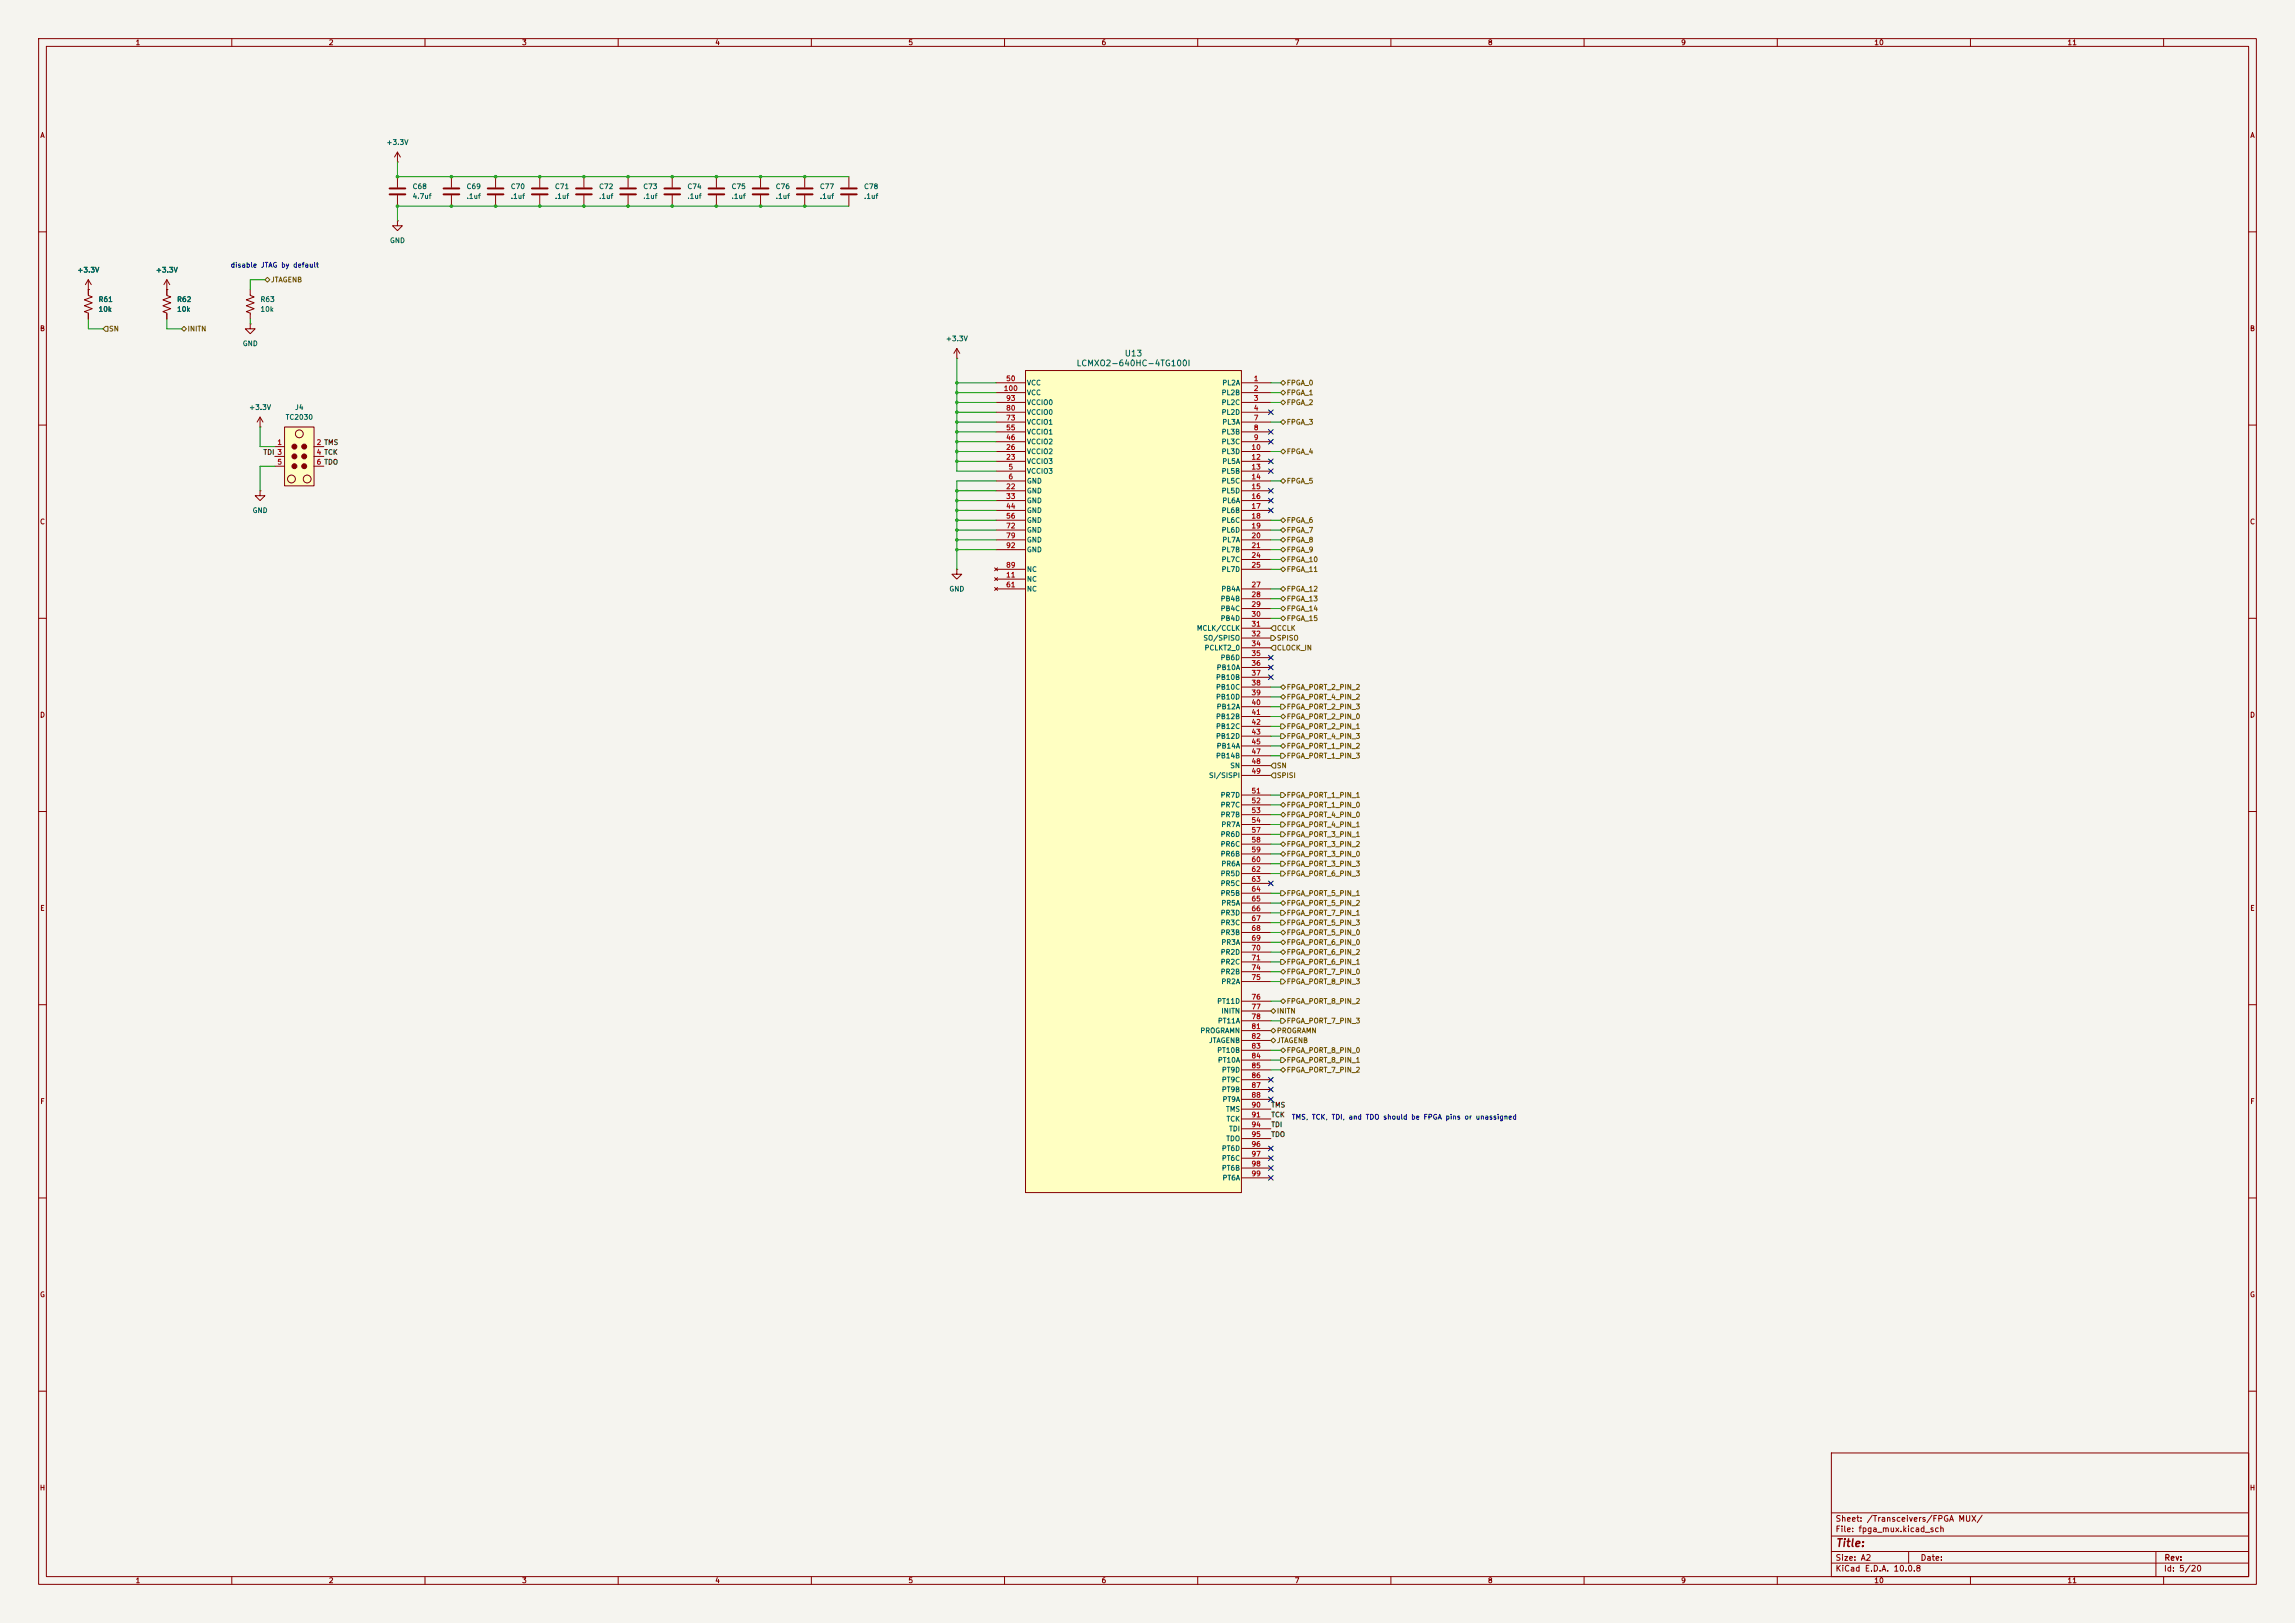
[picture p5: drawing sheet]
<svg xmlns="http://www.w3.org/2000/svg" width="594mm" height="420mm" viewBox="0 0 594 420" stroke-linecap="round" stroke-linejoin="round" font-family="sans-serif">
<defs><g id="words">
<text font-size="2" fill="#840000" x="475" y="400.8">Title:</text>
<g font-size="1.5" fill="#006464">
<text x="278.5" y="95.1">LCMXO2-640HC-4TG100I</text>
<text x="291" y="92.6">U13</text>
</g>
<g font-size="1.5" fill="#840000">
<text x="475" y="394.1">Sheet: /Transceivers/FPGA MUX/</text>
<text x="475" y="396.8">File: fpga_mux.kicad_sch</text>
<text x="475" y="407">KiCad E.D.A. 10.0.8</text>
<text x="475" y="404.2">Size: A2</text>
<text x="497" y="404.2">Date:</text>
<text x="560" y="407">Id: 5/20</text>
<text x="560.1" y="404.2">Rev:</text>
</g>
<g font-size="1.3" fill="#840000">
<text x="35" y="12">1</text>
<text x="85" y="12">2</text>
<text x="135" y="12">3</text>
<text x="185" y="12">4</text>
<text x="235" y="12">5</text>
<text x="285" y="12">6</text>
<text x="335" y="12">7</text>
<text x="385" y="12">8</text>
<text x="435" y="12">9</text>
<text x="485" y="12">10</text>
<text x="535" y="12">11</text>
<text x="10.3" y="36">A</text>
<text x="582.3" y="36">A</text>
<text x="10.2" y="86">B</text>
<text x="582.2" y="86">B</text>
<text x="10.2" y="136">C</text>
<text x="582.2" y="136">C</text>
<text x="10.2" y="186">D</text>
<text x="582.2" y="186">D</text>
<text x="10.3" y="236">E</text>
<text x="582.3" y="236">E</text>
<text x="10.3" y="286">F</text>
<text x="582.3" y="286">F</text>
<text x="10.2" y="336">G</text>
<text x="582.2" y="336">G</text>
<text x="10.2" y="386">H</text>
<text x="582.2" y="386">H</text>
<text x="35" y="410">1</text>
<text x="85" y="410">2</text>
<text x="135" y="410">3</text>
<text x="185" y="410">4</text>
<text x="235" y="410">5</text>
<text x="285" y="410">6</text>
<text x="335" y="410">7</text>
<text x="385" y="410">8</text>
<text x="435" y="410">9</text>
<text x="485" y="410">10</text>
<text x="535" y="410">11</text>
</g>
<g font-size="1.3" fill="#006464">
<text x="99.9" y="37.8">+3.3V</text>
<text x="106.7" y="49.2">C68</text>
<text x="106.7" y="51.8">4.7uf</text>
<text x="120.6" y="49.2">C69</text>
<text x="120.6" y="51.8">.1uf</text>
<text x="132.1" y="49.2">C70</text>
<text x="132.1" y="51.8">.1uf</text>
<text x="143.5" y="49.2">C71</text>
<text x="143.5" y="51.8">.1uf</text>
<text x="154.9" y="49.2">C72</text>
<text x="154.9" y="51.8">.1uf</text>
<text x="166.4" y="49.2">C73</text>
<text x="166.4" y="51.8">.1uf</text>
<text x="177.8" y="49.2">C74</text>
<text x="177.8" y="51.8">.1uf</text>
<text x="189.2" y="49.2">C75</text>
<text x="189.2" y="51.8">.1uf</text>
<text x="200.6" y="49.2">C76</text>
<text x="200.6" y="51.8">.1uf</text>
<text x="212.1" y="49.2">C77</text>
<text x="212.1" y="51.8">.1uf</text>
<text x="223.5" y="49.2">C78</text>
<text x="223.5" y="51.8">.1uf</text>
<text x="100.8" y="63.2">GND</text>
<text x="19.9" y="70.8">+3.3V</text>
<text x="40.2" y="70.8">+3.3V</text>
<text x="25.4" y="78.4">R61</text>
<text x="25.4" y="81">10k</text>
<text x="45.7" y="78.4">R62</text>
<text x="45.7" y="81">10k</text>
<text x="67.3" y="78.4">R63</text>
<text x="67.3" y="81">10k</text>
<text x="62.7" y="89.9">GND</text>
<text x="244.7" y="88.6">+3.3V</text>
<text x="265.7" y="100">VCC</text>
<text x="316.2" y="100">PL2A</text>
<text x="64.3" y="106.4">+3.3V</text>
<text x="76.3" y="106.4">J4</text>
<text x="265.7" y="107.6">VCCIO0</text>
<text x="265.7" y="105.1">VCCIO0</text>
<text x="265.7" y="102.6">VCC</text>
<text x="316.1" y="102.6">PL2B</text>
<text x="316.1" y="105.1">PL2C</text>
<text x="316.1" y="107.6">PL2D</text>
<text x="73.8" y="108.9">TC2030</text>
<text x="265.7" y="112.7">VCCIO1</text>
<text x="265.7" y="110.2">VCCIO1</text>
<text x="316.1" y="112.7">PL3B</text>
<text x="316.2" y="110.2">PL3A</text>
<text x="265.7" y="117.8">VCCIO2</text>
<text x="265.7" y="115.3">VCCIO2</text>
<text x="316.1" y="115.3">PL3C</text>
<text x="316.1" y="117.8">PL3D</text>
<text x="265.7" y="122.9">VCCIO3</text>
<text x="265.7" y="125.4">GND</text>
<text x="265.7" y="120.3">VCCIO3</text>
<text x="316.1" y="125.4">PL5C</text>
<text x="316.1" y="122.9">PL5B</text>
<text x="316.2" y="120.3">PL5A</text>
<text x="265.7" y="128">GND</text>
<text x="265.7" y="130.5">GND</text>
<text x="316.1" y="128">PL5D</text>
<text x="316.2" y="130.5">PL6A</text>
<text x="65.2" y="133">GND</text>
<text x="265.7" y="133">GND</text>
<text x="265.7" y="135.6">GND</text>
<text x="316.1" y="133">PL6B</text>
<text x="316.1" y="135.6">PL6C</text>
<text x="265.7" y="138.1">GND</text>
<text x="265.7" y="140.7">GND</text>
<text x="265.7" y="143.2">GND</text>
<text x="316.1" y="138.1">PL6D</text>
<text x="316.1" y="143.2">PL7B</text>
<text x="316.2" y="140.7">PL7A</text>
<text x="265.7" y="148.3">NC</text>
<text x="316.1" y="145.7">PL7C</text>
<text x="316.1" y="148.3">PL7D</text>
<text x="245.6" y="153.4">GND</text>
<text x="265.7" y="150.8">NC</text>
<text x="265.7" y="153.4">NC</text>
<text x="315.8" y="155.9">PB4B</text>
<text x="316" y="153.4">PB4A</text>
<text x="315.8" y="158.4">PB4C</text>
<text x="315.8" y="161">PB4D</text>
<text x="309.6" y="163.5">MCLK/CCLK</text>
<text x="311.3" y="166.1">SO/SPISO</text>
<text x="311.6" y="168.6">PCLKT2_0</text>
<text x="314.8" y="173.7">PB10A</text>
<text x="315.8" y="171.1">PB6D</text>
<text x="314.6" y="176.2">PB10B</text>
<text x="314.6" y="178.8">PB10C</text>
<text x="314.6" y="181.3">PB10D</text>
<text x="314.8" y="183.8">PB12A</text>
<text x="314.6" y="186.4">PB12B</text>
<text x="314.6" y="188.9">PB12C</text>
<text x="314.6" y="191.5">PB12D</text>
<text x="314.6" y="196.5">PB14B</text>
<text x="314.8" y="194">PB14A</text>
<text x="312.8" y="201.6">SI/SISPI</text>
<text x="318.3" y="199.1">SN</text>
<text x="315.8" y="206.7">PR7D</text>
<text x="315.8" y="209.2">PR7C</text>
<text x="315.8" y="211.8">PR7B</text>
<text x="316" y="214.3">PR7A</text>
<text x="315.8" y="216.9">PR6D</text>
<text x="315.8" y="219.4">PR6C</text>
<text x="315.8" y="221.9">PR6B</text>
<text x="315.8" y="227">PR5D</text>
<text x="316" y="224.5">PR6A</text>
<text x="315.8" y="232.1">PR5B</text>
<text x="315.8" y="229.6">PR5C</text>
<text x="315.8" y="237.2">PR3D</text>
<text x="315.8" y="239.7">PR3C</text>
<text x="316" y="234.6">PR5A</text>
<text x="315.8" y="242.3">PR3B</text>
<text x="316" y="244.8">PR3A</text>
<text x="315.8" y="247.3">PR2D</text>
<text x="315.8" y="249.9">PR2C</text>
<text x="315.8" y="252.4">PR2B</text>
<text x="316" y="255">PR2A</text>
<text x="314.9" y="260">PT11D</text>
<text x="316" y="262.6">INITN</text>
<text x="310.5" y="267.7">PROGRAMN</text>
<text x="315.1" y="265.1">PT11A</text>
<text x="312.8" y="270.2">JTAGENB</text>
<text x="314.9" y="272.7">PT10B</text>
<text x="315.1" y="275.3">PT10A</text>
<text x="316.1" y="277.8">PT9D</text>
<text x="316.1" y="280.4">PT9C</text>
<text x="316.1" y="282.9">PT9B</text>
<text x="316.3" y="285.4">PT9A</text>
<text x="317.2" y="288">TMS</text>
<text x="317.3" y="290.5">TCK</text>
<text x="318" y="293.1">TDI</text>
<text x="316.1" y="298.1">PT6D</text>
<text x="317.3" y="295.6">TDO</text>
<text x="316.1" y="300.7">PT6C</text>
<text x="316.1" y="303.2">PT6B</text>
<text x="316.3" y="305.8">PT6A</text>
</g>
<g font-size="1.3" fill="#0000c2">
<text x="59.6" y="69.5">disable JTAG by default</text>
<text x="334.2" y="290">TMS, TCK, TDI, and TDO should be FPGA pins or unassigned</text>
</g>
<g font-size="1.3" fill="#725600">
<text x="70" y="73.4">JTAGENB</text>
<text x="28.1" y="86.1">SN</text>
<text x="48.4" y="86.1">INITN</text>
<text x="332.9" y="100">FPGA_0</text>
<text x="332.9" y="102.6">FPGA_1</text>
<text x="332.9" y="105.1">FPGA_2</text>
<text x="332.9" y="110.2">FPGA_3</text>
<text x="332.9" y="117.8">FPGA_4</text>
<text x="332.9" y="125.4">FPGA_5</text>
<text x="332.9" y="135.6">FPGA_6</text>
<text x="332.9" y="143.2">FPGA_9</text>
<text x="332.9" y="140.7">FPGA_8</text>
<text x="332.9" y="138.1">FPGA_7</text>
<text x="332.9" y="145.7">FPGA_10</text>
<text x="332.9" y="148.3">FPGA_11</text>
<text x="332.9" y="155.9">FPGA_13</text>
<text x="332.9" y="153.4">FPGA_12</text>
<text x="332.9" y="158.4">FPGA_14</text>
<text x="332.9" y="161">FPGA_15</text>
<text x="330.4" y="163.5">CCLK</text>
<text x="330.4" y="166.1">SPISO</text>
<text x="330.4" y="168.6">CLOCK_IN</text>
<text x="332.9" y="178.8">FPGA_PORT_2_PIN_2</text>
<text x="332.9" y="181.3">FPGA_PORT_4_PIN_2</text>
<text x="332.9" y="183.8">FPGA_PORT_2_PIN_3</text>
<text x="332.9" y="191.5">FPGA_PORT_4_PIN_3</text>
<text x="332.9" y="188.9">FPGA_PORT_2_PIN_1</text>
<text x="332.9" y="186.4">FPGA_PORT_2_PIN_0</text>
<text x="332.9" y="196.5">FPGA_PORT_1_PIN_3</text>
<text x="332.9" y="194">FPGA_PORT_1_PIN_2</text>
<text x="330.4" y="201.6">SPISI</text>
<text x="330.4" y="199.1">SN</text>
<text x="332.9" y="206.7">FPGA_PORT_1_PIN_1</text>
<text x="332.9" y="209.2">FPGA_PORT_1_PIN_0</text>
<text x="332.9" y="211.8">FPGA_PORT_4_PIN_0</text>
<text x="332.9" y="214.3">FPGA_PORT_4_PIN_1</text>
<text x="332.9" y="221.9">FPGA_PORT_3_PIN_0</text>
<text x="332.9" y="216.9">FPGA_PORT_3_PIN_1</text>
<text x="332.9" y="219.4">FPGA_PORT_3_PIN_2</text>
<text x="332.9" y="224.5">FPGA_PORT_3_PIN_3</text>
<text x="332.9" y="227">FPGA_PORT_6_PIN_3</text>
<text x="332.9" y="232.1">FPGA_PORT_5_PIN_1</text>
<text x="332.9" y="237.2">FPGA_PORT_7_PIN_1</text>
<text x="332.9" y="239.7">FPGA_PORT_5_PIN_3</text>
<text x="332.9" y="234.6">FPGA_PORT_5_PIN_2</text>
<text x="332.9" y="242.3">FPGA_PORT_5_PIN_0</text>
<text x="332.9" y="244.8">FPGA_PORT_6_PIN_0</text>
<text x="332.9" y="247.3">FPGA_PORT_6_PIN_2</text>
<text x="332.9" y="249.9">FPGA_PORT_6_PIN_1</text>
<text x="332.9" y="255">FPGA_PORT_8_PIN_3</text>
<text x="332.9" y="252.4">FPGA_PORT_7_PIN_0</text>
<text x="330.4" y="262.6">INITN</text>
<text x="332.9" y="260">FPGA_PORT_8_PIN_2</text>
<text x="330.4" y="267.7">PROGRAMN</text>
<text x="332.9" y="265.1">FPGA_PORT_7_PIN_3</text>
<text x="330.4" y="270.2">JTAGENB</text>
<text x="332.9" y="272.7">FPGA_PORT_8_PIN_0</text>
<text x="332.9" y="275.3">FPGA_PORT_8_PIN_1</text>
<text x="332.9" y="277.8">FPGA_PORT_7_PIN_2</text>
</g>
<g font-size="1.3" fill="#a90000">
<text x="259.7" y="101.5">100</text>
<text x="260.3" y="98.9">50</text>
<text x="324.4" y="98.9">1</text>
<text x="324.4" y="101.5">2</text>
<text x="260.3" y="106.5">80</text>
<text x="260.3" y="104">93</text>
<text x="324.4" y="104">3</text>
<text x="324.4" y="106.5">4</text>
<text x="260.3" y="111.6">55</text>
<text x="260.3" y="109.1">73</text>
<text x="324.4" y="109.1">7</text>
<text x="324.4" y="111.6">8</text>
<text x="71.7" y="115.4">1</text>
<text x="81.8" y="115.4">2 TMS</text>
<text x="81.8" y="118">4 TCK</text>
<text x="260.3" y="119.2">23</text>
<text x="260.3" y="116.7">26</text>
<text x="260.3" y="114.2">46</text>
<text x="323.8" y="116.7">10</text>
<text x="323.8" y="119.2">12</text>
<text x="324.4" y="114.2">9</text>
<text x="71.7" y="120.5">5</text>
<text x="81.8" y="120.5">6 TDO</text>
<text x="260.9" y="121.8">5</text>
<text x="260.9" y="124.3">6</text>
<text x="323.8" y="124.3">14</text>
<text x="323.8" y="121.8">13</text>
<text x="260.3" y="126.9">22</text>
<text x="260.3" y="129.4">33</text>
<text x="260.3" y="131.9">44</text>
<text x="323.8" y="126.9">15</text>
<text x="323.8" y="129.4">16</text>
<text x="323.8" y="131.9">17</text>
<text x="260.3" y="134.5">56</text>
<text x="260.3" y="137">72</text>
<text x="323.8" y="134.5">18</text>
<text x="323.8" y="137">19</text>
<text x="260.3" y="139.6">79</text>
<text x="260.3" y="142.1">92</text>
<text x="323.8" y="139.6">20</text>
<text x="323.8" y="142.1">21</text>
<text x="260.3" y="149.7">11</text>
<text x="260.3" y="147.2">89</text>
<text x="323.8" y="144.6">24</text>
<text x="323.8" y="147.2">25</text>
<text x="260.3" y="152.3">61</text>
<text x="323.8" y="154.8">28</text>
<text x="323.8" y="152.3">27</text>
<text x="323.8" y="157.3">29</text>
<text x="323.8" y="159.9">30</text>
<text x="323.8" y="162.4">31</text>
<text x="323.8" y="165">32</text>
<text x="323.8" y="167.5">34</text>
<text x="323.8" y="172.6">36</text>
<text x="323.8" y="170">35</text>
<text x="323.8" y="175.1">37</text>
<text x="323.8" y="177.7">38</text>
<text x="323.8" y="182.7">40</text>
<text x="323.8" y="185.3">41</text>
<text x="323.8" y="180.2">39</text>
<text x="323.8" y="187.8">42</text>
<text x="323.8" y="190.4">43</text>
<text x="323.8" y="192.9">45</text>
<text x="323.8" y="195.4">47</text>
<text x="323.8" y="198">48</text>
<text x="323.8" y="200.5">49</text>
<text x="323.8" y="205.6">51</text>
<text x="323.8" y="208.1">52</text>
<text x="323.8" y="210.7">53</text>
<text x="323.8" y="213.2">54</text>
<text x="323.8" y="215.8">57</text>
<text x="323.8" y="218.3">58</text>
<text x="323.8" y="220.8">59</text>
<text x="323.8" y="223.4">60</text>
<text x="323.8" y="225.9">62</text>
<text x="323.8" y="231">64</text>
<text x="323.8" y="233.5">65</text>
<text x="323.8" y="228.5">63</text>
<text x="323.8" y="236.1">66</text>
<text x="323.8" y="238.6">67</text>
<text x="323.8" y="241.2">68</text>
<text x="323.8" y="243.7">69</text>
<text x="323.8" y="246.2">70</text>
<text x="323.8" y="248.8">71</text>
<text x="323.8" y="251.3">74</text>
<text x="323.8" y="253.9">75</text>
<text x="323.8" y="258.9">76</text>
<text x="323.8" y="261.5">77</text>
<text x="323.8" y="264">78</text>
<text x="323.8" y="266.6">81</text>
<text x="323.8" y="269.1">82</text>
<text x="323.8" y="271.6">83</text>
<text x="323.8" y="274.2">84</text>
<text x="323.8" y="276.7">85</text>
<text x="323.8" y="279.3">86</text>
<text x="323.8" y="281.8">87</text>
<text x="323.8" y="284.3">88</text>
<text x="323.8" y="286.9">90</text>
<text x="323.8" y="289.4">91</text>
<text x="323.8" y="292">94</text>
<text x="323.8" y="297">96</text>
<text x="323.8" y="299.6">97</text>
<text x="323.8" y="294.5">95</text>
<text x="323.8" y="302.1">98</text>
<text x="323.8" y="304.7">99</text>
</g>
<g font-size="1.3" fill="#0f0f0f">
<text x="68.1" y="118">TDI 3</text>
<text x="328.9" y="286.9">TMS</text>
<text x="328.9" y="292">TDI</text>
<text x="328.9" y="289.4">TCK</text>
<text x="328.9" y="294.5">TDO</text>
</g>
</g></defs>
<path d="M0 0h594v420h-594z" fill="#f5f4ef" stroke="#f5f4ef" stroke-width=".26"/>
<g fill="none" stroke="#840000" stroke-width=".26">
<path d="M10 10h574v400h-574zM12 12h570v396h-570zM60 10v2M110 10v2M160 10v2M210 10v2M260 10v2M310 10v2M360 10v2M410 10v2M460 10v2M510 10v2"/>
<path d="M560 10v2M128.3 45.7v2.8M128.3 50.5v2.8M139.7 45.7v2.8M139.7 50.5v2.8M151.1 45.7v2.8M151.1 50.5v2.8M162.6 45.7v2.8M162.6 50.5v2.8M174 45.7v2.8M174 50.5v2.8M185.4 45.7v2.8"/>
<path d="M185.4 50.5v2.8M196.8 45.7v2.8M196.8 50.5v2.8M208.3 45.7v2.8M208.3 50.5v2.8M219.7 45.7v2.8M219.7 50.5v2.8M10 60h2M22.9 74.9h.1M22.9 72.4v4.1l1 .3-2.1 .8 2.1 .8-2.1 .7 2.1 .8-2.1 .7 1.1 .4v1.6M22.9 72.4l-.8 1.3M22.9 72.4l.7 1.3"/>
<path d="M64.8 74.9v1.6l1 .3-2 .8 2 .8-2 .7 2 .8-2 .7 1 .4v1.6M582 60h2M10 110h2M582 110h2M247.6 147.3v1.3h1.3l-1.3 1.3-1.2-1.3h1.2M247.6 147.3h.1M10 160h2M582 160h2M10 210h2M582 210h2M10 260h2M582 260h2"/>
<path d="M10 310h2M582 310h2M10 360h2M474 376h108v32h-108zM582 360h2M474 397.5h108M474 391.5h108M60 408v2M110 408v2M160 408v2M210 408v2M260 408v2"/>
<path d="M310 408v2M360 408v2M410 408v2M460 408v2M474 404.5h108M474 401.5h108M494 401.5v3M510 408v2M558 401.5v6.5M560 408v2"/>
</g>
<g fill="none" stroke="#840000" stroke-width=".51">
<path d="M126.2 48.8h4.1M126.2 50.3h4.1M137.7 48.8h4M137.7 50.3h4M149.1 48.8h4.1M149.1 50.3h4.1M160.5 48.8h4.1M160.5 50.3h4.1M172 48.8h4M172 50.3h4M183.4 48.8h4.1M183.4 50.3h4.1"/>
<path d="M194.8 48.8h4.1M194.8 50.3h4.1M206.2 48.8h4.1M206.2 50.3h4.1M217.7 48.8h4M217.7 50.3h4"/>
</g>
<path d="M265.4 95.9h55.9v212.7h-55.9z" fill="#ffffc2"/>
<g fill="none" stroke="#840000" stroke-width=".26">
<path d="M64.8 83.8v1.3h1.2l-1.2 1.3-1.3-1.3h1.3M64.8 83.8h.1M257.8 99.1h7.6M265.4 95.9h55.9v212.7h-55.9zM321.3 99.1h7.6M257.8 101.6h7.6M257.8 109.2h7.6M257.8 111.8h7.6M257.8 114.3h7.6M257.8 116.8h7.6M257.8 119.4h7.6M257.8 106.7h7.6"/>
<path d="M257.8 104.1h7.6M321.3 101.6h7.6M321.3 109.2h7.6M321.3 111.8h7.6M321.3 114.3h7.6M321.3 116.8h7.6M321.3 119.4h7.6M321.3 106.7h7.6M321.3 104.1h7.6M257.8 121.9h7.6M257.8 124.5h7.6M257.8 127h7.6"/>
<path d="M257.8 129.5h7.6M257.8 132.1h7.6M257.8 134.6h7.6M257.8 137.2h7.6M257.8 139.7h7.6M321.3 121.9h7.6M321.3 124.5h7.6M321.3 127h7.6M321.3 129.5h7.6M321.3 132.1h7.6M321.3 134.6h7.6M321.3 137.2h7.6"/>
<path d="M321.3 139.7h7.6M257.4 149.5l.8 .7M257.4 152l.8 .8M257.4 146.9l.8 .8M257.8 149.9h7.6M257.8 147.3h7.6M257.8 152.4h7.6M257.8 142.2h7.6M258.2 149.5l-.8 .7M258.2 152l-.8 .8M258.2 146.9l-.8 .8M321.3 144.8h7.6"/>
<path d="M321.3 147.3h7.6M321.3 154.9h7.6M321.3 157.5h7.6M321.3 152.4h7.6M321.3 142.2h7.6M321.3 160h7.6M321.3 172.7h7.6M321.3 175.3h7.6M321.3 162.6h7.6M321.3 165.1h7.6M321.3 167.6h7.6M321.3 170.2h7.6"/>
<path d="M321.3 177.8h7.6M321.3 182.9h7.6M321.3 185.4h7.6M321.3 188h7.6M321.3 190.5h7.6M321.3 193h7.6M321.3 195.6h7.6M321.3 180.3h7.6M321.3 198.1h7.6M321.3 205.7h7.6M321.3 208.3h7.6M321.3 210.8h7.6"/>
<path d="M321.3 213.4h7.6M321.3 215.9h7.6M321.3 218.4h7.6M321.3 200.7h7.6M321.3 221h7.6M321.3 223.5h7.6M321.3 231.1h7.6M321.3 233.7h7.6M321.3 236.2h7.6M321.3 238.8h7.6M321.3 226.1h7.6M321.3 228.6h7.6"/>
<path d="M321.3 241.3h7.6M321.3 243.8h7.6M321.3 246.4h7.6M321.3 248.9h7.6M321.3 251.5h7.6M321.3 254h7.6M321.3 259.1h7.6M321.3 264.2h7.6M321.3 271.8h7.6M321.3 274.3h7.6M321.3 261.6h7.6M321.3 266.7h7.6"/>
<path d="M321.3 269.2h7.6M321.3 276.9h7.6M321.3 279.4h7.6M321.3 297.2h7.6M321.3 299.7h7.6M321.3 281.9h7.6M321.3 284.5h7.6M321.3 287h7.6M321.3 289.6h7.6M321.3 292.1h7.6M321.3 294.6h7.6M321.3 302.3h7.6"/>
<path d="M321.3 304.8h7.6"/>
</g>
<path d="M73.7 110.5h7.6v15.2h-7.6z" fill="#ffffc2"/>
<g fill="none" stroke="#840000" stroke-width=".26">
<path d="M102.9 39.4v2.5M102.9 39.4l-.8 1.2M102.9 39.4l.7 1.2M102.9 41.9h.1M102.9 57.2v1.2h1.2l-1.2 1.3-1.3-1.3h1.3M102.9 57.2h.1M102.9 45.7v2.8M102.9 50.5v2.8M116.8 45.7v2.8M116.8 50.5v2.8M22.9 74.9h.1M22.9 74.9v1.3"/>
<path d="M43.2 72.4v4.1l1 .3-2 .8 2 .8-2 .7 2 .8-2 .7 1 .4v1.6M43.2 74.9h.1M43.2 72.4l-.8 1.3M43.2 72.4l.7 1.3M22.9 81.3v1.3M247.6 92.7h.1M247.6 90.2l-.7 1.2M247.6 90.2l.8 1.2M247.6 90.2v2.5M67.3 110.5h.1M67.3 108l-.8 1.2M67.3 108l.8 1.2"/>
<path d="M67.3 108v2.5M71.1 115.6h2.6M71.1 118.1h2.6M73.7 110.5h7.6v15.2h-7.6zM81.3 115.6h2.5M81.3 118.1h2.5M67.3 127v1.3h1.3l-1.3 1.2-1.3-1.2h1.3M67.3 127h.1M71.1 120.7h2.6M81.3 120.7h2.5"/>
<circle cx="77.5" cy="112.3" r="1.02"/>
<circle cx="75.4" cy="124" r="1.02"/>
<circle cx="79.5" cy="124" r="1.02"/>
</g>
<g fill="#840000" stroke="#840000" stroke-width=".26">
<circle cx="76.2" cy="115.6" r=".63"/>
<circle cx="76.2" cy="118.1" r=".63"/>
<circle cx="76.2" cy="120.6" r=".63"/>
<circle cx="78.7" cy="115.6" r=".63"/>
<circle cx="78.7" cy="118.1" r=".63"/>
<circle cx="78.7" cy="120.6" r=".63"/>
</g>
<path d="M100.8 48.8h4.1M100.8 50.3h4.1M114.8 48.8h4.1M114.8 50.3h4.1" fill="none" stroke="#840000" stroke-width=".51"/>
<g fill="none" stroke="#725600" stroke-width=".26">
<path d="M68.6 72.4l.6-.6 .6 .6-.6 .6zM26.7 85.1l.6-.6h.6v1.2h-.6zM47 85.1l.6-.6 .7 .6-.7 .6zM331.5 99.1l.6-.7 .6 .7-.6 .6zM331.5 109.2l.6-.6 .6 .6-.6 .7zM331.5 116.8l.6-.6 .6 .6-.6 .7zM331.5 101.6l.6-.6 .6 .6-.6 .6zM331.5 104.1l.6-.6 .6 .6-.6 .7zM331.5 134.6l.6-.6 .6 .6-.6 .7zM331.5 124.5l.6-.7 .6 .7-.6 .6zM331.5 139.7l.6-.6 .6 .6-.6 .6zM331.5 137.2l.6-.7 .6 .7-.6 .6z"/>
<path d="M331.5 157.5l.6-.7 .6 .7-.6 .6zM331.5 144.8l.6-.7 .6 .7-.6 .6zM331.5 154.9l.6-.6 .6 .6-.6 .7zM331.5 152.4l.6-.6 .6 .6-.6 .6zM331.5 142.2l.6-.6 .6 .6-.6 .7zM332.1 146.7l.6 .6-.6 .7-.6-.7zM328.9 164.5h.7l.6 .6-.6 .6h-.7zM329.6 161.9h.6v1.3h-.6l-.7-.6zM329.6 167h.6v1.3h-.6l-.7-.7zM331.5 160l.6-.6 .6 .6-.6 .7zM331.5 177.8l.6-.6 .6 .6-.6 .6zM329.6 197.5h.6v1.3h-.6l-.7-.7z"/>
<path d="M331.5 180.3l.6-.6 .6 .6-.6 .7zM331.5 182.2h.6l.6 .7-.6 .6h-.6zM331.5 189.9h.6l.6 .6-.6 .6h-.6zM331.5 187.3h.6l.6 .7-.6 .6h-.6zM331.5 185.4l.6-.6 .6 .6-.6 .7zM331.5 194.9h.6l.6 .7-.6 .6h-.6zM331.5 193l.6-.6 .6 .6-.6 .7zM329.6 200h.6v1.3h-.6l-.7-.6zM331.5 205.1h.6l.6 .6-.6 .7h-.6zM331.5 208.3l.6-.7 .6 .7-.6 .6zM331.5 210.8l.6-.6 .6 .6-.6 .7zM331.5 215.3h.6l.6 .6-.6 .6h-.6z"/>
<path d="M331.5 212.7h.6l.6 .7-.6 .6h-.6zM331.5 218.4l.6-.6 .6 .6-.6 .7zM331.5 230.5h.6l.6 .6-.6 .7h-.6zM331.5 222.9h.6l.6 .6-.6 .7h-.6zM331.5 235.6h.6l.6 .6-.6 .7h-.6zM331.5 238.1h.6l.6 .7-.6 .6h-.6zM331.5 233.7l.6-.7 .6 .7-.6 .6zM331.5 225.4h.6l.6 .7-.6 .6h-.6zM332.1 220.3l.6 .7-.6 .6-.6-.6zM331.5 246.4l.6-.7 .6 .7-.6 .6zM331.5 241.3l.6-.6 .6 .6-.6 .6zM331.5 243.8l.6-.6 .6 .6-.6 .7z"/>
<path d="M331.5 253.4h.6l.6 .6-.6 .6h-.6zM331.5 251.5l.6-.7 .6 .7-.6 .6zM331.5 259.1l.6-.7 .6 .7-.6 .6zM331.5 248.3h.6l.6 .6-.6 .7h-.6zM328.9 269.2l.7-.6 .6 .6-.6 .7zM328.9 266.7l.7-.6 .6 .6-.6 .6zM328.9 261.6l.7-.6 .6 .6-.6 .7zM331.5 276.9l.6-.7 .6 .7-.6 .6zM331.5 271.8l.6-.7 .6 .7-.6 .6zM331.5 263.5h.6l.6 .7-.6 .6h-.6zM331.5 273.7h.6l.6 .6-.6 .7h-.6z"/>
</g>
<g fill="none" stroke="#009600" stroke-width=".26">
<path d="M102.9 41.9v3.8h116.8M219.7 53.3h-116.8v3.9M68.6 72.4h-3.8v2.5M22.9 82.6v2.5h3.8M43.2 82.6v2.5h3.8M64.8 82.6v1.2M247.6 92.7v29.2h10.2M247.6 99.1h10.2M328.9 99.1h2.6M67.3 110.5v5.1h3.8M247.6 104.1h10.2M247.6 101.6h10.2"/>
<path d="M247.6 114.3h10.2M247.6 106.7h10.2M247.6 111.8h10.2M247.6 109.2h10.2M247.6 119.4h10.2M247.6 116.8h10.2M328.9 104.1h2.6M328.9 101.6h2.6M328.9 109.2h2.6M328.9 116.8h2.6M71.1 120.7h-3.8v6.3M247.6 134.6h10.2"/>
<path d="M247.6 139.7h10.2M247.6 137.2h10.2M247.6 127h10.2M247.6 132.1h10.2M247.6 129.5h10.2M257.8 124.5h-10.2v22.8M328.9 134.6h2.6M328.9 124.5h2.6M328.9 139.7h2.6M328.9 137.2h2.6M247.6 142.2h10.2M328.9 142.2h2.6"/>
<path d="M328.9 157.5h2.6M328.9 147.3h2.6M328.9 144.8h2.6M328.9 154.9h2.6M328.9 152.4h2.6M328.9 177.8h2.6M328.9 160h2.6M328.9 180.3h2.6M328.9 182.9h2.6M328.9 185.4h2.6M328.9 188h2.6M328.9 190.5h2.6"/>
<path d="M328.9 193h2.6M328.9 195.6h2.6M328.9 213.4h2.6M328.9 205.7h2.6M328.9 208.3h2.6M328.9 210.8h2.6M328.9 215.9h2.6M328.9 218.4h2.6M328.9 236.2h2.6M328.9 238.8h2.6M328.9 233.7h2.6M328.9 231.1h2.6"/>
<path d="M328.9 226.1h2.6M328.9 223.5h2.6M328.9 221h2.6M328.9 248.9h2.6M328.9 241.3h2.6M328.9 243.8h2.6M328.9 246.4h2.6M328.9 251.5h2.6M328.9 254h2.6M328.9 259.1h2.6M328.9 276.9h2.6M328.9 274.3h2.6"/>
<path d="M328.9 271.8h2.6M328.9 264.2h2.6"/>
</g>
<g fill="none" stroke="#000084" stroke-width=".26">
<path d="M328.3 113.7l1.2 1.2M328.3 111.2l1.2 1.2M328.3 106.1l1.2 1.2M328.3 118.8l1.2 1.2M329.5 113.7l-1.2 1.2M329.5 111.2l-1.2 1.2M329.5 106.1l-1.2 1.2M329.5 118.8l-1.2 1.2M328.3 126.4l1.2 1.2M328.3 128.9l1.2 1.2M328.3 131.5l1.2 1.2M328.3 121.3l1.2 1.2"/>
<path d="M329.5 126.4l-1.2 1.2M329.5 128.9l-1.2 1.2M329.5 131.5l-1.2 1.2M329.5 121.3l-1.2 1.2M328.3 174.7l1.2 1.2M328.3 172.1l1.2 1.2M328.3 169.6l1.2 1.2M329.5 174.7l-1.2 1.2M329.5 172.1l-1.2 1.2M329.5 169.6l-1.2 1.2M328.3 228l1.2 1.2M329.5 228l-1.2 1.2"/>
<path d="M328.3 278.8l1.2 1.2M329.5 278.8l-1.2 1.2M328.3 283.9l1.2 1.2M328.3 281.3l1.2 1.2M328.3 296.6l1.2 1.2M328.3 299.1l1.2 1.2M329.5 283.9l-1.2 1.2M329.5 281.3l-1.2 1.2M329.5 296.6l-1.2 1.2M329.5 299.1l-1.2 1.2M328.3 304.2l1.2 1.2M328.3 301.7l1.2 1.2"/>
<path d="M329.5 304.2l-1.2 1.2M329.5 301.7l-1.2 1.2"/>
</g>
<g fill="#009600">
<circle cx="208.3" cy="53.3" r=".46"/>
<circle cx="208.3" cy="45.7" r=".46"/>
<circle cx="162.6" cy="45.7" r=".46"/>
<circle cx="162.6" cy="53.3" r=".46"/>
<circle cx="151.1" cy="53.3" r=".46"/>
<circle cx="185.4" cy="53.3" r=".46"/>
<circle cx="185.4" cy="45.7" r=".46"/>
<circle cx="139.7" cy="45.7" r=".46"/>
<circle cx="128.3" cy="45.7" r=".46"/>
<circle cx="196.8" cy="45.7" r=".46"/>
<circle cx="196.8" cy="53.3" r=".46"/>
<circle cx="174" cy="53.3" r=".46"/>
<circle cx="174" cy="45.7" r=".46"/>
<circle cx="151.1" cy="45.7" r=".46"/>
<circle cx="139.7" cy="53.3" r=".46"/>
<circle cx="247.6" cy="101.6" r=".46"/>
<circle cx="247.6" cy="106.7" r=".46"/>
<circle cx="247.6" cy="104.1" r=".46"/>
<circle cx="247.6" cy="114.3" r=".46"/>
<circle cx="247.6" cy="119.4" r=".46"/>
<circle cx="247.6" cy="116.8" r=".46"/>
<circle cx="247.6" cy="109.2" r=".46"/>
<circle cx="247.6" cy="111.8" r=".46"/>
<circle cx="247.6" cy="99.1" r=".46"/>
<circle cx="128.3" cy="53.3" r=".46"/>
<circle cx="116.8" cy="45.7" r=".46"/>
<circle cx="116.8" cy="53.3" r=".46"/>
<circle cx="102.9" cy="53.3" r=".46"/>
<circle cx="102.9" cy="45.7" r=".46"/>
<circle cx="247.6" cy="129.5" r=".46"/>
<circle cx="247.6" cy="134.6" r=".46"/>
<circle cx="247.6" cy="132.1" r=".46"/>
<circle cx="247.6" cy="127" r=".46"/>
<circle cx="247.6" cy="139.7" r=".46"/>
<circle cx="247.6" cy="137.2" r=".46"/>
<circle cx="247.6" cy="142.2" r=".46"/>
</g>
<use href="#words"/>
</svg>
